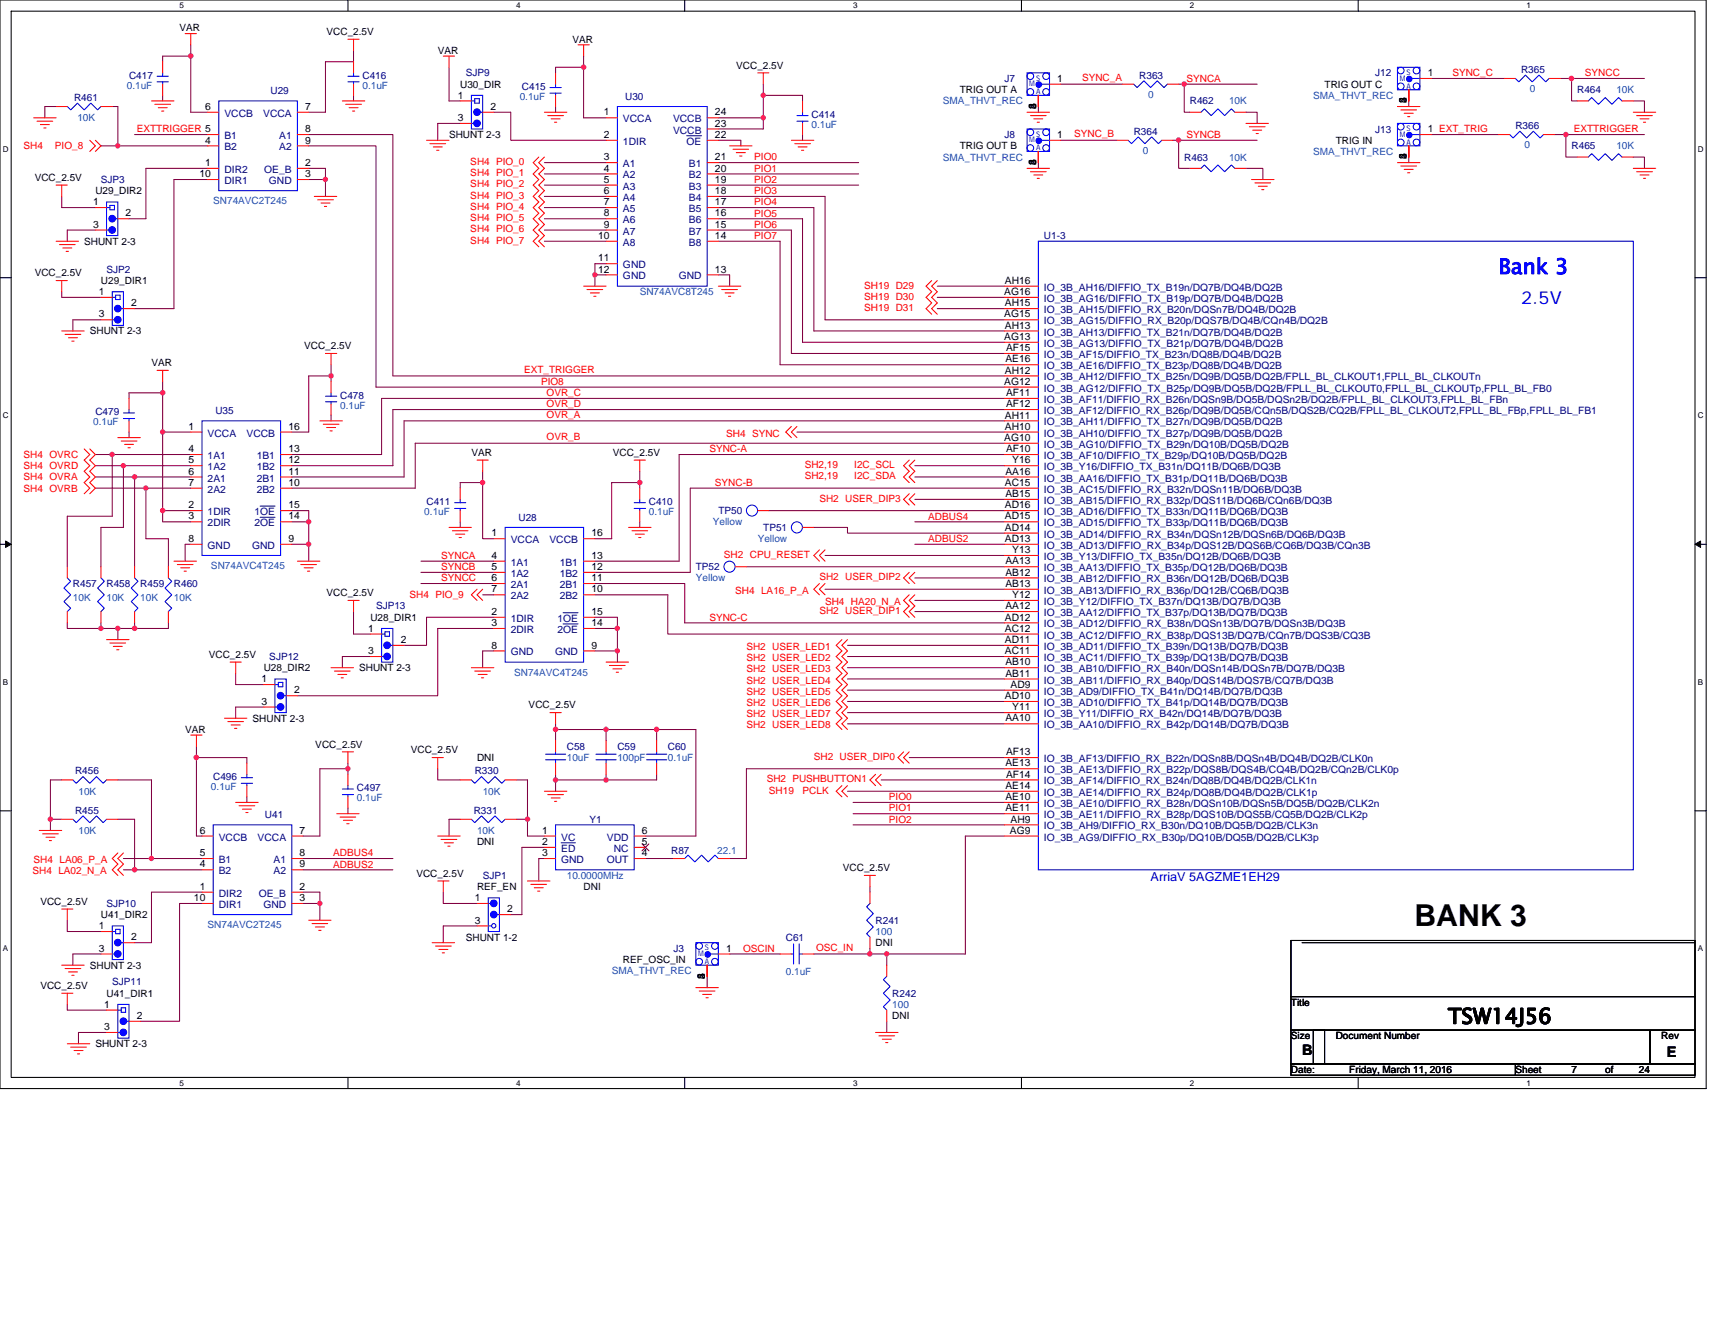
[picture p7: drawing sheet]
<svg xmlns="http://www.w3.org/2000/svg" width="279mm" height="216mm" viewBox="0 0 279 216" stroke-linecap="round" stroke-linejoin="round" font-family="sans-serif">
<defs><g id="words">
<text font-size="4.9" x="230.4" y="150.9">BANK 3</text>
<text font-size="3.5" fill="#00f" x="244.1" y="44.6">Bank 3</text>
<text font-size="3.5" x="235.9" y="166.8">TSW14J56</text>
<text font-size="2.9" fill="#00f" x="247.8" y="49.6">2.5V</text>
<g font-size="2.4">
<text x="212.1" y="171.9">B</text>
<text x="271.6" y="172.3">E</text>
</g>
<text font-size="2" fill="#00f" x="187.5" y="143.5">ArriaV 5AGZME1EH29</text>
<g font-size="1.7">
<text x="33.4" y="17.9">6</text>
<text x="49.7" y="17.9">7</text>
<text x="74.6" y="16.1">1</text>
<text x="79.9" y="17.9">2</text>
<text x="168.8" y="17.7" transform="rotate(-90 168.8 17.7)">2</text>
<text x="168.8" y="17.7" transform="rotate(-90 168.8 17.7)">3</text>
<text x="168.8" y="17.7" transform="rotate(-90 168.8 17.7)">4</text>
<text x="168.8" y="17.7" transform="rotate(-90 168.8 17.7)">5</text>
<text x="172.3" y="13.3">1</text>
<text x="229.1" y="16.8" transform="rotate(-90 229.1 16.8)">2</text>
<text x="229.1" y="16.8" transform="rotate(-90 229.1 16.8)">3</text>
<text x="229.1" y="16.8" transform="rotate(-90 229.1 16.8)">4</text>
<text x="229.1" y="16.8" transform="rotate(-90 229.1 16.8)">5</text>
<text x="232.6" y="12.4">1</text>
<text x="33.4" y="23.4">4</text>
<text x="49.7" y="21.5">8</text>
<text x="49.7" y="23.4">9</text>
<text x="74.6" y="19.7">3</text>
<text x="98.4" y="18.8">1</text>
<text x="98.4" y="22.5">2</text>
<text x="116.5" y="18.8">24</text>
<text x="116.5" y="20.6">23</text>
<text x="116.5" y="22.5">22</text>
<text x="172.3" y="22.5">1</text>
<text x="232.6" y="21.5">1 EXT_TRIG</text>
<text x="32.5" y="28.9">10</text>
<text x="33.4" y="27.1">1</text>
<text x="49.7" y="27.1">2</text>
<text x="49.7" y="28.9">3</text>
<text x="98.4" y="26.1">3</text>
<text x="98.4" y="28">4</text>
<text x="98.4" y="29.8">5</text>
<text x="116.5" y="26.1">21</text>
<text x="116.5" y="28">20</text>
<text x="116.5" y="29.8">19</text>
<text x="168.8" y="26.9" transform="rotate(-90 168.8 26.9)">2</text>
<text x="168.8" y="26.9" transform="rotate(-90 168.8 26.9)">3</text>
<text x="168.8" y="26.9" transform="rotate(-90 168.8 26.9)">4</text>
<text x="168.8" y="26.9" transform="rotate(-90 168.8 26.9)">5</text>
<text x="229.1" y="26" transform="rotate(-90 229.1 26)">2</text>
<text x="229.1" y="26" transform="rotate(-90 229.1 26)">3</text>
<text x="229.1" y="26" transform="rotate(-90 229.1 26)">4</text>
<text x="229.1" y="26" transform="rotate(-90 229.1 26)">5</text>
<text x="15.2" y="33.4">1</text>
<text x="20.5" y="35.3">2</text>
<text x="98.4" y="31.6">6</text>
<text x="98.4" y="33.4">7</text>
<text x="98.4" y="35.3">8</text>
<text x="116.5" y="31.6">18</text>
<text x="116.5" y="33.4">17</text>
<text x="116.5" y="35.3">16</text>
<text x="15.2" y="37.1">3</text>
<text x="97.5" y="38.9">10</text>
<text x="98.4" y="37.1">9</text>
<text x="116.5" y="37.1">15</text>
<text x="116.5" y="38.9">14</text>
<text x="97.5" y="44.4">12</text>
<text x="97.5" y="42.6">11</text>
<text x="116.5" y="44.4">13</text>
<text x="163.7" y="46.2">AH16</text>
<text x="16.1" y="48.1">1</text>
<text x="16.1" y="51.7">3</text>
<text x="21.4" y="49.9">2</text>
<text x="163.6" y="48.1">AG16</text>
<text x="163.6" y="51.7">AG15</text>
<text x="163.7" y="49.9">AH15</text>
<text x="163.7" y="53.6">AH13</text>
<text x="163.6" y="55.4">AG13</text>
<text x="163.8" y="59.1">AE16</text>
<text x="163.9" y="57.2">AF15</text>
<text x="163.6" y="62.7">AG12</text>
<text x="163.7" y="60.9">AH12</text>
<text x="163.9" y="64.5">AF11</text>
<text x="30.7" y="70">1</text>
<text x="47" y="70">16</text>
<text x="163.6" y="71.8">AG10</text>
<text x="163.7" y="68.2">AH11</text>
<text x="163.7" y="70">AH10</text>
<text x="163.9" y="66.4">AF12</text>
<text x="30.7" y="73.7">4</text>
<text x="30.7" y="75.5">5</text>
<text x="30.7" y="77.3">6</text>
<text x="47" y="73.7">13</text>
<text x="47" y="75.5">12</text>
<text x="47" y="77.3">11</text>
<text x="163.8" y="77.3">AA16</text>
<text x="163.9" y="73.7">AF10</text>
<text x="164.9" y="75.5">Y16</text>
<text x="30.7" y="82.8">2</text>
<text x="30.7" y="79.2">7</text>
<text x="47" y="79.2">10</text>
<text x="47" y="82.8">15</text>
<text x="163.7" y="79.2">AC15</text>
<text x="163.7" y="82.8">AD16</text>
<text x="163.8" y="81">AB15</text>
<text x="30.7" y="88.3">8</text>
<text x="30.7" y="84.6">3</text>
<text x="47" y="88.3">9</text>
<text x="47" y="84.6">14</text>
<text x="80.1" y="87.4">1</text>
<text x="96.4" y="87.4">16</text>
<text x="163.7" y="84.6">AD15</text>
<text x="163.7" y="86.5">AD14</text>
<text x="163.7" y="88.3">AD13</text>
<text x="80.1" y="91.1">4</text>
<text x="80.1" y="92.9">5</text>
<text x="80.1" y="94.7">6</text>
<text x="96.4" y="91.1">13</text>
<text x="96.4" y="92.9">12</text>
<text x="96.4" y="94.7">11</text>
<text x="163.8" y="92">AA13</text>
<text x="163.8" y="93.8">AB12</text>
<text x="163.8" y="95.6">AB13</text>
<text x="164.9" y="90.1">Y13</text>
<text x="80.1" y="100.2">2</text>
<text x="80.1" y="96.5">7</text>
<text x="96.4" y="100.2">15</text>
<text x="96.4" y="96.5">10</text>
<text x="163.7" y="101.1">AD12</text>
<text x="163.8" y="99.3">AA12</text>
<text x="164.9" y="97.5">Y12</text>
<text x="60" y="102.9">1</text>
<text x="60" y="106.6">3</text>
<text x="65.3" y="104.8">2</text>
<text x="80.1" y="105.7">8</text>
<text x="80.1" y="102">3</text>
<text x="96.4" y="102">14</text>
<text x="96.4" y="105.7">9</text>
<text x="163.7" y="102.9">AC12</text>
<text x="163.7" y="104.8">AD11</text>
<text x="163.7" y="106.6">AC11</text>
<text x="42.6" y="111.2">1</text>
<text x="47.9" y="113">2</text>
<text x="163.7" y="113.9">AD10</text>
<text x="163.8" y="108.4">AB10</text>
<text x="163.8" y="110.3">AB11</text>
<text x="164.6" y="112.1">AD9</text>
<text x="42.6" y="114.8">3</text>
<text x="163.8" y="117.6">AA10</text>
<text x="164.9" y="115.7">Y11</text>
<text x="163.8" y="124.9">AE13</text>
<text x="163.9" y="123.1">AF13</text>
<text x="163.8" y="128.5">AE14</text>
<text x="163.8" y="130.4">AE10</text>
<text x="163.9" y="126.7">AF14</text>
<text x="32.5" y="135.8">6</text>
<text x="48.8" y="135.8">7</text>
<text x="88.3" y="135.8">1</text>
<text x="88.3" y="137.7">2</text>
<text x="104.6" y="137.7">5</text>
<text x="104.6" y="135.8">6</text>
<text x="163.8" y="132.2">AE11</text>
<text x="164.5" y="135.8">AG9</text>
<text x="164.6" y="134">AH9</text>
<text x="32.5" y="139.5">5</text>
<text x="32.5" y="141.4">4</text>
<text x="48.8" y="139.5">8</text>
<text x="48.8" y="141.4">9</text>
<text x="88.3" y="139.5">3</text>
<text x="104.6" y="139.5">4</text>
<text x="31.6" y="146.8">10</text>
<text x="32.5" y="145">1</text>
<text x="48.8" y="145">2</text>
<text x="48.8" y="146.8">3</text>
<text x="77.3" y="146.8">1</text>
<text x="82.6" y="148.7">2</text>
<text x="16.1" y="151.4">1</text>
<text x="16.1" y="155.1">3</text>
<text x="21.4" y="153.2">2</text>
<text x="77.3" y="150.5">3</text>
<text x="118.3" y="155.1">1</text>
<text x="114.8" y="159.5" transform="rotate(-90 114.8 159.5)">2</text>
<text x="114.8" y="159.5" transform="rotate(-90 114.8 159.5)">3</text>
<text x="114.8" y="159.5" transform="rotate(-90 114.8 159.5)">4</text>
<text x="114.8" y="159.5" transform="rotate(-90 114.8 159.5)">5</text>
<text x="17" y="164.2">1</text>
<text x="17" y="167.9">3</text>
<text x="22.3" y="166">2</text>
</g>
<g font-size="1.7" fill="#000080">
<text x="36.6" y="19">VCCB</text>
<text x="36.6" y="22.7">B1</text>
<text x="42.9" y="19">VCCA</text>
<text x="45.5" y="22.7">A1</text>
<text x="101.5" y="19.9">VCCA</text>
<text x="101.5" y="23.6">1DIR</text>
<text x="109.6" y="19.9">VCCB</text>
<text x="109.6" y="21.8">VCCB</text>
<text x="111.9" y="23.6">OE</text>
<text x="36.6" y="30">DIR1</text>
<text x="36.6" y="28.2">DIR2</text>
<text x="36.6" y="24.5">B2</text>
<text x="43.1" y="28.2">OE_B</text>
<text x="43.8" y="30">GND</text>
<text x="45.5" y="24.5">A2</text>
<text x="101.5" y="27.2">A1</text>
<text x="101.5" y="29.1">A2</text>
<text x="112.2" y="27.2">B1</text>
<text x="112.2" y="29.1">B2</text>
<text x="101.5" y="30.9">A3</text>
<text x="101.5" y="32.7">A4</text>
<text x="101.5" y="34.6">A5</text>
<text x="112.2" y="30.9">B3</text>
<text x="112.2" y="32.7">B4</text>
<text x="112.2" y="34.6">B5</text>
<text x="101.5" y="36.4">A6</text>
<text x="101.5" y="38.2">A7</text>
<text x="101.5" y="40">A8</text>
<text x="112.2" y="36.4">B6</text>
<text x="112.2" y="38.2">B7</text>
<text x="112.2" y="40">B8</text>
<text x="101.5" y="45.5">GND</text>
<text x="101.5" y="43.7">GND</text>
<text x="110.6" y="45.5">GND</text>
<text x="170.1" y="47.4">IO_3B_AH16/DIFFIO_TX_B19n/DQ7B/DQ4B/DQ2B</text>
<text x="170.1" y="49.2">IO_3B_AG16/DIFFIO_TX_B19p/DQ7B/DQ4B/DQ2B</text>
<text x="170.1" y="51">IO_3B_AH15/DIFFIO_RX_B20n/DQSn7B/DQ4B/DQ2B</text>
<text x="170.1" y="52.9">IO_3B_AG15/DIFFIO_RX_B20p/DQS7B/DQ4B/CQn4B/DQ2B</text>
<text x="170.1" y="54.7">IO_3B_AH13/DIFFIO_TX_B21n/DQ7B/DQ4B/DQ2B</text>
<text x="170.1" y="56.5">IO_3B_AG13/DIFFIO_TX_B21p/DQ7B/DQ4B/DQ2B</text>
<text x="170.1" y="58.3">IO_3B_AF15/DIFFIO_TX_B23n/DQ8B/DQ4B/DQ2B</text>
<text x="170.1" y="60.2">IO_3B_AE16/DIFFIO_TX_B23p/DQ8B/DQ4B/DQ2B</text>
<text x="170.1" y="62">IO_3B_AH12/DIFFIO_TX_B25n/DQ9B/DQ5B/DQ2B/FPLL_BL_CLKOUT1,FPLL_BL_CLKOUTn</text>
<text x="170.1" y="63.8">IO_3B_AG12/DIFFIO_TX_B25p/DQ9B/DQ5B/DQ2B/FPLL_BL_CLKOUT0,FPLL_BL_CLKOUTp,FPLL_BL_FB0</text>
<text x="170.1" y="65.7">IO_3B_AF11/DIFFIO_RX_B26n/DQSn9B/DQ5B/DQSn2B/DQ2B/FPLL_BL_CLKOUT3,FPLL_BL_FBn</text>
<text x="33.8" y="71.1">VCCA</text>
<text x="40.2" y="71.1">VCCB</text>
<text x="170.1" y="67.5">IO_3B_AF12/DIFFIO_RX_B26p/DQ9B/DQ5B/CQn5B/DQS2B/CQ2B/FPLL_BL_CLKOUT2,FPLL_BL_FBp,FPLL_BL_FB1</text>
<text x="170.1" y="69.3">IO_3B_AH11/DIFFIO_TX_B27n/DQ9B/DQ5B/DQ2B</text>
<text x="170.1" y="71.1">IO_3B_AH10/DIFFIO_TX_B27p/DQ9B/DQ5B/DQ2B</text>
<text x="33.8" y="74.8">1A1</text>
<text x="33.8" y="76.6">1A2</text>
<text x="41.8" y="74.8">1B1</text>
<text x="41.8" y="76.6">1B2</text>
<text x="170.1" y="73">IO_3B_AG10/DIFFIO_TX_B29n/DQ10B/DQ5B/DQ2B</text>
<text x="170.1" y="74.8">IO_3B_AF10/DIFFIO_TX_B29p/DQ10B/DQ5B/DQ2B</text>
<text x="170.1" y="76.6">IO_3B_Y16/DIFFIO_TX_B31n/DQ11B/DQ6B/DQ3B</text>
<text x="33.8" y="83.9">1DIR</text>
<text x="33.8" y="78.5">2A1</text>
<text x="33.8" y="80.3">2A2</text>
<text x="41.4" y="83.9">1OE</text>
<text x="41.8" y="78.5">2B1</text>
<text x="41.8" y="80.3">2B2</text>
<text x="170.1" y="78.5">IO_3B_AA16/DIFFIO_TX_B31p/DQ11B/DQ6B/DQ3B</text>
<text x="170.1" y="80.3">IO_3B_AC15/DIFFIO_RX_B32n/DQSn11B/DQ6B/DQ3B</text>
<text x="170.1" y="82.1">IO_3B_AB15/DIFFIO_RX_B32p/DQS11B/DQ6B/CQn6B/DQ3B</text>
<text x="170.1" y="83.9">IO_3B_AD16/DIFFIO_TX_B33n/DQ11B/DQ6B/DQ3B</text>
<text x="33.8" y="89.4">GND</text>
<text x="33.8" y="85.8">2DIR</text>
<text x="41.1" y="89.4">GND</text>
<text x="41.4" y="85.8">2OE</text>
<text x="83.2" y="88.5">VCCA</text>
<text x="89.5" y="88.5">VCCB</text>
<text x="170.1" y="85.8">IO_3B_AD15/DIFFIO_TX_B33p/DQ11B/DQ6B/DQ3B</text>
<text x="170.1" y="87.6">IO_3B_AD14/DIFFIO_RX_B34n/DQSn12B/DQSn6B/DQ6B/DQ3B</text>
<text x="170.1" y="89.4">IO_3B_AD13/DIFFIO_RX_B34p/DQS12B/DQS6B/CQ6B/DQ3B/CQn3B</text>
<text x="83.2" y="92.2">1A1</text>
<text x="83.2" y="94">1A2</text>
<text x="83.2" y="95.8">2A1</text>
<text x="91.2" y="92.2">1B1</text>
<text x="91.2" y="94">1B2</text>
<text x="91.2" y="95.8">2B1</text>
<text x="170.1" y="91.2">IO_3B_Y13/DIFFIO_TX_B35n/DQ12B/DQ6B/DQ3B</text>
<text x="170.1" y="93.1">IO_3B_AA13/DIFFIO_TX_B35p/DQ12B/DQ6B/DQ3B</text>
<text x="170.1" y="94.9">IO_3B_AB12/DIFFIO_RX_B36n/DQ12B/DQ6B/DQ3B</text>
<text x="83.2" y="101.3">1DIR</text>
<text x="83.2" y="97.7">2A2</text>
<text x="90.8" y="101.3">1OE</text>
<text x="91.2" y="97.7">2B2</text>
<text x="170.1" y="96.8">IO_3B_AB13/DIFFIO_RX_B36p/DQ12B/CQ6B/DQ3B</text>
<text x="170.1" y="98.6">IO_3B_Y12/DIFFIO_TX_B37n/DQ13B/DQ7B/DQ3B</text>
<text x="170.1" y="100.4">IO_3B_AA12/DIFFIO_TX_B37p/DQ13B/DQ7B/DQ3B</text>
<text x="83.2" y="106.8">GND</text>
<text x="83.2" y="103.1">2DIR</text>
<text x="90.4" y="106.8">GND</text>
<text x="90.8" y="103.1">2OE</text>
<text x="170.1" y="102.2">IO_3B_AD12/DIFFIO_RX_B38n/DQSn13B/DQ7B/DQSn3B/DQ3B</text>
<text x="170.1" y="104.1">IO_3B_AC12/DIFFIO_RX_B38p/DQS13B/DQ7B/CQn7B/DQS3B/CQ3B</text>
<text x="170.1" y="105.9">IO_3B_AD11/DIFFIO_TX_B39n/DQ13B/DQ7B/DQ3B</text>
<text x="170.1" y="107.7">IO_3B_AC11/DIFFIO_TX_B39p/DQ13B/DQ7B/DQ3B</text>
<text x="170.1" y="109.5">IO_3B_AB10/DIFFIO_RX_B40n/DQSn14B/DQSn7B/DQ7B/DQ3B</text>
<text x="170.1" y="111.4">IO_3B_AB11/DIFFIO_RX_B40p/DQS14B/DQS7B/CQ7B/DQ3B</text>
<text x="170.1" y="113.2">IO_3B_AD9/DIFFIO_TX_B41n/DQ14B/DQ7B/DQ3B</text>
<text x="170.1" y="115">IO_3B_AD10/DIFFIO_TX_B41p/DQ14B/DQ7B/DQ3B</text>
<text x="170.1" y="116.9">IO_3B_Y11/DIFFIO_RX_B42n/DQ14B/DQ7B/DQ3B</text>
<text x="170.1" y="118.7">IO_3B_AA10/DIFFIO_RX_B42p/DQ14B/DQ7B/DQ3B</text>
<text x="170.1" y="124.2">IO_3B_AF13/DIFFIO_RX_B22n/DQSn8B/DQSn4B/DQ4B/DQ2B/CLK0n</text>
<text x="170.1" y="126">IO_3B_AE13/DIFFIO_RX_B22p/DQS8B/DQS4B/CQ4B/DQ2B/CQn2B/CLK0p</text>
<text x="170.1" y="127.8">IO_3B_AF14/DIFFIO_RX_B24n/DQ8B/DQ4B/DQ2B/CLK1n</text>
<text x="170.1" y="129.7">IO_3B_AE14/DIFFIO_RX_B24p/DQ8B/DQ4B/DQ2B/CLK1p</text>
<text x="170.1" y="131.5">IO_3B_AE10/DIFFIO_RX_B28n/DQSn10B/DQSn5B/DQ5B/DQ2B/CLK2n</text>
<text x="35.6" y="137">VCCB</text>
<text x="42" y="137">VCCA</text>
<text x="91.4" y="137">VC</text>
<text x="98.9" y="137">VDD</text>
<text x="170.1" y="133.3">IO_3B_AE11/DIFFIO_RX_B28p/DQS10B/DQS5B/CQ5B/DQ2B/CLK2p</text>
<text x="170.1" y="135.1">IO_3B_AH9/DIFFIO_RX_B30n/DQ10B/DQ5B/DQ2B/CLK3n</text>
<text x="170.1" y="137">IO_3B_AG9/DIFFIO_RX_B30p/DQ10B/DQ5B/DQ2B/CLK3p</text>
<text x="35.6" y="140.6">B1</text>
<text x="35.6" y="142.5">B2</text>
<text x="44.6" y="140.6">A1</text>
<text x="44.6" y="142.5">A2</text>
<text x="91.4" y="138.8">ED</text>
<text x="91.4" y="140.6">GND</text>
<text x="98.9" y="140.6">OUT</text>
<text x="100" y="138.8">NC</text>
<text x="35.6" y="148">DIR1</text>
<text x="35.6" y="146.1">DIR2</text>
<text x="42.1" y="146.1">OE_B</text>
<text x="42.9" y="148">GND</text>
</g>
<g font-size="1.6">
<text x="29.3" y="5.1">VAR</text>
<text x="53.2" y="5.7">VCC_2.5V</text>
<text x="71.3" y="8.8">VAR</text>
<text x="93.3" y="7">VAR</text>
<text x="120" y="11.2">VCC_2.5V</text>
<text x="75" y="14.3">U30_DIR</text>
<text x="156.4" y="15.2">TRIG OUT A</text>
<text x="215.8" y="14.3">TRIG OUT C</text>
<text x="73.2" y="22.5">SHUNT 2-3</text>
<text x="217.6" y="23.4">TRIG IN</text>
<text x="5.7" y="29.5">VCC_2.5V</text>
<text x="156.4" y="24.3">TRIG OUT B</text>
<text x="15.5" y="31.6">U29_DIR2</text>
<text x="13.7" y="39.9">SHUNT 2-3</text>
<text x="5.7" y="45">VCC_2.5V</text>
<text x="16.4" y="46.3">U29_DIR1</text>
<text x="14.6" y="54.5">SHUNT 2-3</text>
<text x="24.7" y="59.6">VAR</text>
<text x="49.6" y="56.9">VCC_2.5V</text>
<text x="76.8" y="74.3">VAR</text>
<text x="99.8" y="74.3">VCC_2.5V</text>
<text x="53.2" y="97.1">VCC_2.5V</text>
<text x="60.3" y="101.1">U28_DIR1</text>
<text x="34" y="107.2">VCC_2.5V</text>
<text x="43" y="109.4">U28_DIR2</text>
<text x="58.5" y="109.4">SHUNT 2-3</text>
<text x="30.2" y="119.4">VAR</text>
<text x="41.1" y="117.6">SHUNT 2-3</text>
<text x="86.1" y="115.4">VCC_2.5V</text>
<text x="51.4" y="121.8">VCC_2.5V</text>
<text x="66.9" y="122.7">VCC_2.5V</text>
<text x="77.7" y="124">DNI</text>
<text x="77.7" y="137.7">DNI</text>
<text x="67.8" y="142.8">VCC_2.5V</text>
<text x="137.3" y="141.9">VCC_2.5V</text>
<text x="6.6" y="147.4">VCC_2.5V</text>
<text x="16.4" y="149.6">U41_DIR2</text>
<text x="77.7" y="145">REF_EN</text>
<text x="95.1" y="145">DNI</text>
<text x="75.9" y="153.3">SHUNT 1-2</text>
<text x="142.6" y="154.2">DNI</text>
<text x="6.6" y="161.1">VCC_2.5V</text>
<text x="14.6" y="157.8">SHUNT 2-3</text>
<text x="101.5" y="156.9">REF_OSC_IN</text>
<text x="17.4" y="162.4">U41_DIR1</text>
<text x="145.4" y="166.1">DNI</text>
<text x="210.3" y="163.9">Title</text>
<text x="15.5" y="170.6">SHUNT 2-3</text>
<text x="210.3" y="169.4">Size</text>
<text x="217.6" y="169.4">Document Number</text>
<text x="270.7" y="169.4">Rev</text>
<text x="210.3" y="174.8">Date:</text>
<text x="219.8" y="174.8">Friday, March 11, 2016</text>
<text x="246.9" y="174.8">Sheet</text>
<text x="256" y="174.8">7</text>
<text x="261.5" y="174.8">of</text>
<text x="267" y="174.8">24</text>
</g>
<g font-size="1.6" fill="#000080">
<text x="247.8" y="11.9">R365</text>
<text x="12.1" y="16.5">R461</text>
<text x="21" y="12.8">C417</text>
<text x="44.1" y="15.4">U29</text>
<text x="59.1" y="12.8">C416</text>
<text x="75.9" y="12.4">SJP9</text>
<text x="85" y="14.6">C415</text>
<text x="101.9" y="16.3">U30</text>
<text x="163.7" y="13.4">J7</text>
<text x="185.6" y="12.8">R363</text>
<text x="193.8" y="17">R462</text>
<text x="224" y="12.4">J12</text>
<text x="256.9" y="15.2">R464</text>
<text x="132.2" y="19.2">C414</text>
<text x="163.7" y="22.5">J8</text>
<text x="184.7" y="21.9">R364</text>
<text x="224" y="21.6">J13</text>
<text x="246.9" y="21">R366</text>
<text x="16.4" y="29.8">SJP3</text>
<text x="192.9" y="26.2">R463</text>
<text x="256" y="24.3">R465</text>
<text x="170.1" y="39">U1-3</text>
<text x="17.4" y="44.4">SJP2</text>
<text x="55.4" y="64.9">C478</text>
<text x="15.5" y="67.7">C479</text>
<text x="35.1" y="67.5">U35</text>
<text x="69.5" y="82.3">C411</text>
<text x="105.7" y="82.3">C410</text>
<text x="117" y="83.8">TP50</text>
<text x="84.5" y="84.9">U28</text>
<text x="124.4" y="86.5">TP51</text>
<text x="11.9" y="95.7">R457</text>
<text x="17.4" y="95.7">R458</text>
<text x="22.9" y="95.7">R459</text>
<text x="28.3" y="95.7">R460</text>
<text x="113.4" y="92.9">TP52</text>
<text x="61.3" y="99.3">SJP13</text>
<text x="43.9" y="107.5">SJP12</text>
<text x="92.4" y="122.2">C58</text>
<text x="100.6" y="122.2">C59</text>
<text x="108.8" y="122.2">C60</text>
<text x="12.2" y="126.2">R456</text>
<text x="34.7" y="127.1">C496</text>
<text x="58.1" y="128.9">C497</text>
<text x="77.3" y="126.2">R330</text>
<text x="12.2" y="132.6">R455</text>
<text x="43.2" y="133.3">U41</text>
<text x="77.2" y="132.6">R331</text>
<text x="96" y="134.1">Y1</text>
<text x="78.6" y="143.2">SJP1</text>
<text x="109.3" y="139.2">R87</text>
<text x="17.4" y="147.8">SJP10</text>
<text x="109.7" y="155.1">J3</text>
<text x="128" y="153.3">C61</text>
<text x="142.6" y="150.5">R241</text>
<text x="18.3" y="160.6">SJP11</text>
<text x="145.4" y="162.4">R242</text>
</g>
<g font-size="1.6" fill="#0065ca">
<text x="20.7" y="14.5">0.1uF</text>
<text x="59.1" y="14.5">0.1uF</text>
<text x="84.7" y="16.3">0.1uF</text>
<text x="153.6" y="17">SMA_THVT_REC</text>
<text x="187.1" y="15.9">0</text>
<text x="200.2" y="17">10K</text>
<text x="214" y="16.1">SMA_THVT_REC</text>
<text x="249.3" y="15">0</text>
<text x="263.3" y="15.2">10K</text>
<text x="12.6" y="19.8">10K</text>
<text x="132.2" y="20.8">0.1uF</text>
<text x="153.6" y="26.2">SMA_THVT_REC</text>
<text x="186.2" y="25.1">0</text>
<text x="200.2" y="26.2">10K</text>
<text x="214" y="25.3">SMA_THVT_REC</text>
<text x="248.3" y="24.2">0</text>
<text x="263.3" y="24.3">10K</text>
<text x="34.7" y="33.3">SN74AVC2T245</text>
<text x="104.2" y="48.1">SN74AVC8T245</text>
<text x="15.2" y="69.3">0.1uF</text>
<text x="55.4" y="66.6">0.1uF</text>
<text x="69.1" y="83.9">0.1uF</text>
<text x="105.7" y="83.9">0.1uF</text>
<text x="116.1" y="85.6">Yellow</text>
<text x="123.4" y="88.3">Yellow</text>
<text x="34.4" y="92.7">SN74AVC4T245</text>
<text x="113.4" y="94.7">Yellow</text>
<text x="11.9" y="97.9">10K</text>
<text x="17.4" y="97.9">10K</text>
<text x="22.9" y="97.9">10K</text>
<text x="28.3" y="97.9">10K</text>
<text x="83.8" y="110.1">SN74AVC4T245</text>
<text x="92.4" y="124">10uF</text>
<text x="100.6" y="124">100pF</text>
<text x="108.8" y="124">0.1uF</text>
<text x="12.8" y="129.5">10K</text>
<text x="34.4" y="128.8">0.1uF</text>
<text x="58.1" y="130.6">0.1uF</text>
<text x="78.6" y="129.5">10K</text>
<text x="12.8" y="135.9">10K</text>
<text x="77.7" y="135.9">10K</text>
<text x="92.4" y="143.2">10.0000MHz</text>
<text x="116.9" y="139.2">22.1</text>
<text x="33.8" y="151.3">SN74AVC2T245</text>
<text x="142.6" y="152.4">100</text>
<text x="99.7" y="158.7">SMA_THVT_REC</text>
<text x="128" y="158.9">0.1uF</text>
<text x="145.4" y="164.2">100</text>
</g>
<g font-size="1.6" fill="#f00">
<text x="176.3" y="13.3">SYNC_A</text>
<text x="193.3" y="13.4">SYNCA</text>
<text x="236.6" y="12.3">SYNC_C</text>
<text x="258.2" y="12.4">SYNCC</text>
<text x="22.3" y="21.6">EXTTRIGGER 5</text>
<text x="175" y="22.4">SYNC_B</text>
<text x="193.3" y="22.5">SYNCB</text>
<text x="256.4" y="21.6">EXTTRIGGER</text>
<text x="3.8" y="24.3">SH4</text>
<text x="9" y="24.3">PIO_8</text>
<text x="76.6" y="26.9">SH4 PIO_0</text>
<text x="76.6" y="28.7">SH4 PIO_1</text>
<text x="122.9" y="26.1">PIO0</text>
<text x="122.9" y="28">PIO1</text>
<text x="122.9" y="29.8">PIO2</text>
<text x="76.6" y="30.5">SH4 PIO_2</text>
<text x="76.6" y="32.4">SH4 PIO_3</text>
<text x="76.6" y="34.2">SH4 PIO_4</text>
<text x="122.9" y="31.6">PIO3</text>
<text x="122.9" y="33.5">PIO4</text>
<text x="122.9" y="35.3">PIO5</text>
<text x="76.6" y="36">SH4 PIO_5</text>
<text x="76.6" y="37.9">SH4 PIO_6</text>
<text x="76.6" y="39.7">SH4 PIO_7</text>
<text x="122.9" y="38.9">PIO7</text>
<text x="122.9" y="37.1">PIO6</text>
<text x="140.8" y="47">SH19 D29</text>
<text x="140.8" y="48.8">SH19 D30</text>
<text x="140.8" y="50.7">SH19 D31</text>
<text x="85.4" y="60.8">EXT_TRIGGER</text>
<text x="88.1" y="62.7">PIO8</text>
<text x="89" y="64.5">OVR_C</text>
<text x="89" y="71.8">OVR_B</text>
<text x="89" y="66.3">OVR_D</text>
<text x="89" y="68.1">OVR_A</text>
<text x="118.3" y="71.1">SH4 SYNC</text>
<text x="3.8" y="74.6">SH4 OVRC</text>
<text x="3.8" y="76.5">SH4 OVRD</text>
<text x="115.6" y="73.7">SYNC-A</text>
<text x="131.1" y="76.3">SH2,19</text>
<text x="139.2" y="76.3">I2C_SCL</text>
<text x="3.8" y="78.3">SH4 OVRA</text>
<text x="3.8" y="80.1">SH4 OVRB</text>
<text x="116.5" y="79.2">SYNC-B</text>
<text x="131.1" y="78.1">SH2,19</text>
<text x="133.5" y="81.8">SH2 USER_DIP3</text>
<text x="139.2" y="78.1">I2C_SDA</text>
<text x="151.2" y="84.7">ADBUS4</text>
<text x="151.2" y="88.3">ADBUS2</text>
<text x="71.9" y="94.7">SYNCC</text>
<text x="71.9" y="92.9">SYNCB</text>
<text x="71.9" y="91.1">SYNCA</text>
<text x="117.9" y="90.9">SH2 CPU_RESET</text>
<text x="133.5" y="94.6">SH2 USER_DIP2</text>
<text x="66.7" y="97.5">SH4 PIO_9</text>
<text x="115.6" y="101.1">SYNC-C</text>
<text x="119.8" y="96.8">SH4 LA16_P_A</text>
<text x="133.5" y="100.1">SH2 USER_DIP1</text>
<text x="134.4" y="98.6">SH4 HA20_N_A</text>
<text x="121.6" y="105.9">SH2 USER_LED1</text>
<text x="121.6" y="107.7">SH2 USER_LED2</text>
<text x="121.6" y="109.6">SH2 USER_LED3</text>
<text x="121.6" y="111.4">SH2 USER_LED4</text>
<text x="121.6" y="113.2">SH2 USER_LED5</text>
<text x="121.6" y="115">SH2 USER_LED6</text>
<text x="121.6" y="116.9">SH2 USER_LED7</text>
<text x="121.6" y="118.7">SH2 USER_LED8</text>
<text x="132.6" y="123.8">SH2 USER_DIP0</text>
<text x="124.9" y="127.5">SH2 PUSHBUTTON1</text>
<text x="125.3" y="129.3">SH19</text>
<text x="130.7" y="129.3">PCLK</text>
<text x="144.8" y="130.4">PIO0</text>
<text x="144.8" y="132.2">PIO1</text>
<text x="144.8" y="134">PIO2</text>
<text x="5.3" y="142.5">SH4 LA02_N_A</text>
<text x="5.5" y="140.7">SH4 LA06_P_A</text>
<text x="54.3" y="139.5">ADBUS4</text>
<text x="54.3" y="141.4">ADBUS2</text>
<text x="121.1" y="155.1">OSCIN</text>
<text x="132.9" y="155">OSC_IN</text>
</g>
<g font-size="1.3">
<text x="29.3" y="1.4">5</text>
<text x="84.1" y="1.4">4</text>
<text x="139" y="1.4">3</text>
<text x="193.8" y="1.4">2</text>
<text x="248.7" y="1.4">1</text>
<text x=".5" y="24.7">D</text>
<text x="276.6" y="24.7">D</text>
<text x=".5" y="68.2">C</text>
<text x="276.6" y="68.2">C</text>
<text x=".5" y="111.6">B</text>
<text x="276.6" y="111.6">B</text>
<text x=".5" y="155">A</text>
<text x="276.6" y="155">A</text>
<text x="29.3" y="176.9">5</text>
<text x="84.1" y="176.9">4</text>
<text x="139" y="176.9">3</text>
<text x="193.8" y="176.9">2</text>
<text x="248.7" y="176.9">1</text>
</g>
<g font-size="1.3" fill="#00f">
<text x="167.7" y="14.1">M</text>
<text x="168.8" y="13.1">S</text>
<text x="168.8" y="15.3">A</text>
<text x="228" y="13.1">M</text>
<text x="229.2" y="12.2">S</text>
<text x="229.2" y="14.4">A</text>
<text x="167.7" y="23.2">M</text>
<text x="168.8" y="22.3">S</text>
<text x="228" y="22.3">M</text>
<text x="229.2" y="21.4">S</text>
<text x="229.2" y="23.6">A</text>
<text x="168.8" y="24.5">A</text>
<text x="113.7" y="155.8">M</text>
<text x="114.9" y="154.9">S</text>
<text x="114.9" y="157.1">A</text>
</g>
</g></defs>
<path d="M0 0h278v177.4h-278zM1.8 1.8h274.3v173.8h-274.3z" fill="none" stroke="#000" stroke-width=".17"/>
<g fill="#fff">
<path d="M29.3 .2h.7v1.5h-.7z"/>
<path d="M29.3 175.7h.7v1.5h-.7z"/>
</g>
<path d="M56.7 0v1.8M56.7 175.6v1.8" fill="none" stroke="#000" stroke-width=".17"/>
<g fill="#fff">
<path d="M84.1 .2h.7v1.5h-.7z"/>
<path d="M84.1 175.7h.7v1.5h-.7z"/>
</g>
<path d="M111.5 0v1.8M111.5 175.6v1.8" fill="none" stroke="#000" stroke-width=".17"/>
<g fill="#fff">
<path d="M139 .2h.7v1.5h-.7z"/>
<path d="M139 175.7h.7v1.5h-.7z"/>
</g>
<path d="M166.4 0v1.8M166.4 175.6v1.8" fill="none" stroke="#000" stroke-width=".17"/>
<g fill="#fff">
<path d="M193.8 .2h.8v1.5h-.8z"/>
<path d="M193.8 175.7h.8v1.5h-.8z"/>
</g>
<path d="M221.3 0v1.8M221.3 175.6v1.8" fill="none" stroke="#000" stroke-width=".17"/>
<g fill="#fff">
<path d="M248.7 .2h.7v1.5h-.7z"/>
<path d="M248.7 175.7h.7v1.5h-.7z"/>
<path d="M.5 23.5h.9v1.5h-.9z"/>
<path d="M276.6 23.5h1v1.5h-1z"/>
<path d="M.5 67h.9v1.4h-.9z"/>
<path d="M276.6 67h1v1.4h-1z"/>
</g>
<path d="M0 45.3h1.8M276.1 45.3h1.9" fill="none" stroke="#000" stroke-width=".17"/>
<g fill="#fff">
<path d="M.5 110.4h.8v1.5h-.8z"/>
<path d="M276.6 110.4h.9v1.5h-.9z"/>
</g>
<path d="M0 88.7h1.8M276.1 88.7h1.9" fill="none" stroke="#000" stroke-width=".17"/>
<path d="M.9 88.2l.9 .5-.9 .5zM276.1 88.7l1-.5v1z" fill="#000" stroke="#000" stroke-width=".16"/>
<g fill="#fff">
<path d="M.5 153.8h.8v1.5h-.8z"/>
<path d="M276.6 153.8h.9v1.5h-.9z"/>
</g>
<path d="M0 132.1h1.8M276.1 132.1h1.9M210.3 153.2h65.8v9.2h-65.8zM212.1 153.6h64M210.3 162.4h65.8v5.5h-65.8zM210.3 167.9h5.5v5.5h-5.5zM210.3 173.4h36.6v1.8h-36.6zM214 167.9h54.8v5.5h-54.8zM246.9 173.4h29.2v1.8h-29.2zM268.8 167.9h7.3v5.5h-7.3z" fill="none" stroke="#000" stroke-width=".17"/>
<g fill="none" stroke="#800040" stroke-width=".17">
<path d="M9.1 17.4h-1.8v1.8M18.3 17.4h.9v6.4h14.6M26.5 15.5v.9M31.1 9.1h-4.6v1M31.1 9.1v9.2h2.7M31.1 7.3v1.8M57.6 15.5v.9M57.6 8.2v1.9h-4.6v8.2h-2.7M73.2 11v5.4h1.8M80.5 18.3h2.7v4.6h15.5M90.5 17.4v.9M95.1 11h-4.6v.9"/>
<path d="M95.1 11v8.2h3.6M95.1 9.1v1.9M117 19.2h7.4M124.4 15.5h6.3v.9M124.4 13.7v1.8M124.4 19.2v1.8h-7.4M124.4 15.5v3.7M169.2 17.4v.9M172.8 13.7h10.1M192 13.7h.9M192.9 13.7v4.6h.9M192.9 13.7h11.9"/>
<path d="M203 18.3h1.8v1.8M229.5 16.4v1M233.2 12.8h11.8M254.2 12.8h1.8M266.1 16.4h1.8v1.9M267.9 12.8h-11.9v3.6h.9M10.1 32v1.8h5.4M15.5 37.5h-4.5v1.8M16.4 23.8h2.8M21.9 21.9h11.9M33.8 29.3h-5.5v21h-6.4M33.8 27.4h-10v8.2h-2.8"/>
<path d="M50.3 29.3h2.7M50.3 23.8h11v39.3h102.4M50.3 21.9h13.7v39.4h99.7M50.3 27.4h2.7v1.9M53 29.3v2.7M75 20.1h-3.7v2.8M88.7 26.5h10M88.7 28.3h10M88.7 30.2h10M88.7 32h10M88.7 33.8h10M88.7 35.6h10"/>
<path d="M88.7 37.5h10M88.7 39.3h10M117 33.8h15.6v20.1h31.1M117 26.5h22.9M117 39.3h10.1v20.1h36.6M117 35.6h13.7v20.2h33M117 22.9h3.7v.9M117 32h17.4v20.1h29.3M117 28.3h22.9M117 30.2h22.9M117 37.5h11.9v20.1h34.8M130.7 21.9v1"/>
<path d="M169.2 26.5v.9M172.8 22.9h9.1M191.1 22.9h.9M192 22.9h12.8M192 22.9v4.5h1.8M203 27.4h2.7v1.9M229.5 25.6v.9M233.2 21.9h10.9M253.3 21.9h1.8M255.1 21.9h12.8M255.1 21.9v3.7h1.8M266.1 25.6h1.8v1.8"/>
<path d="M10.1 47.5v1h6.3M16.4 52.1h-4.5v1.8M53.9 59.4v1.9M96.9 44.8v1.8M96.9 44.8h1.8M98.7 43h-1.8v1.8M117 44.8h1.9v1.8M152.7 46.6h11M152.7 48.5h11M152.7 50.3h11M15.5 79.5h8.3M15.5 77.7h6.4"/>
<path d="M15.5 75.9h4.6M15.5 74.1h2.8M18.3 74.1h12.8M18.3 74.1v10h-7.3v8.3M20.1 75.9v10h-3.7v6.5M20.1 75.9h11M21 70.4v.9M21.9 77.7v14.7M21.9 77.7h9.2M23.8 79.5v8.3h3.6v4.6M23.8 79.5h7.3M26.5 70.4h4.6"/>
<path d="M26.5 64v6.4M26.5 62.2v1.8M26.5 64h-5.5v.9M26.5 70.4v12.8M53.9 61.3v.9M53.9 67.6v1M53.9 61.3h-3.6v9.1h-2.8M78.6 78.6h-3.6v.9M78.6 78.6v9.2h1.9M78.6 76.8v1.8M104.2 76.8v1.8M104.2 78.6h-4.5v9.2h-2.8"/>
<path d="M104.2 78.6v.9M129.8 70.4h33.9M149 75.9h14.7M149 77.7h14.7M163.7 74.1h-53.1v17.3h-13.7M163.7 72.2h-96.1v7.3h-20.1M163.7 64.9h-101.5v9.2h-14.7M163.7 66.7h-99.7v9.2h-16.5M163.7 68.6h-97.9v9.1h-18.3M163.7 79.5h-51.2v13.8h-15.6M26.5 83.2h4.6M26.5 83.2v1.8h4.6"/>
<path d="M31.1 88.7h-.9v2.7M47.5 83.2h2.8v1.8M47.5 88.7h2.8M47.5 85h2.8M50.3 88.7v2.7M50.3 85v3.7M57.6 99.7v3.6h2.7M68.6 93.3h11.9M68.6 91.4h11.9M68.6 95.1h11.9M75 85v.9M78.6 96.9h1.9"/>
<path d="M96.9 95.1h14.6v6.4h52.2M96.9 96.9h11.9v6.4h54.9M104.2 85v.9M121.6 92.4h42.1M125.3 83.2h38.4M132.6 85.9h5.5v1h25.6M134.4 96h29.3M134.4 90.5h29.3M149 97.8h14.7M149 94.2h14.7M149 99.7h14.7M149 81.4h14.7"/>
<path d="M149 88.7h14.7M149 85h14.7M11 101.5v.9h5.4M16.4 101.5v.9M16.4 102.4h2.8M19.2 102.4h2.7M19.2 102.4v1.8M21.9 101.5v.9M27.4 101.5v.9h-5.5M38.4 109.7v1.8h4.6M43 115.2h-4.6v1.8M60.3 107h-4.5v1.8"/>
<path d="M80.5 100.6h-11v4.6h-3.7M80.5 102.4h-9.2v11h-22.8M80.5 106.1h-1.9v2.7M90.5 118.9h8.2M90.5 118.9v1.8M90.5 117.9v1M96.9 100.6h3.7v1.8M96.9 106.1h3.7M96.9 102.4h3.7M98.7 118.9h8.3M98.7 118.9v1.8M100.6 106.1v1.8"/>
<path d="M100.6 102.4v3.7M107 118.9h6.4v17.3h-8.2M107 118.9v1.8M138.1 105.2h25.6M138.1 107h25.6M138.1 108.8h25.6M138.1 110.6h25.6M138.1 112.5h25.6M138.1 114.3h25.6M138.1 116.1h25.6M138.1 117.9h25.6M8.2 133.5h1.9"/>
<path d="M8.2 133.5v1.8M10.1 127.1h-1.9v6.4M19.2 133.5h2.7v8.2M19.2 127.1h5.5v12.8M20.1 139.9h4.6M24.7 139.9h8.2M32 121.6v1.8M40.2 124.4v-1h-8.2v12.8h.9M40.2 129.8v.9M49.4 139.9h14.6M56.7 125.3h-4.6v10.9h-2.7M56.7 124.4v.9"/>
<path d="M56.7 131.7v.9M56.7 125.3v.9M71.3 125.3v1.8h3.7M75 133.5h-1.8v2.7M84.1 133.5h1.8M84.1 127.1h1.8v6.4M85.9 133.5v2.7h2.8M88.7 138.1h-3.7v10.9h-1.8M88.7 139.9h-.9v3.7M90.5 127.1h8.2M90.5 127.1v1.8M90.5 126.2v.9"/>
<path d="M98.7 126.2v.9M105.2 139.9h4.5M107 126.2v.9h-8.3M138.1 128.9h25.6M139 130.7h24.7M139 132.6h24.7M139 134.4h24.7M143.6 127.1h20.1M148.1 123.4h15.6M163.7 125.3h-42.1v14.6h-2.7M163.7 136.2h-6.4v19.2h-12.8M11 149.9v1.9h5.4"/>
<path d="M16.4 155.4h-4.5v1.9M20.1 141.7h1.8M21.9 141.7h11M32.9 147.2h-3.6v19.2h-6.4M32.9 145.4h-8.2v8.2h-2.8M49.4 147.2h2.7M49.4 145.4h2.7v1.8M49.4 141.7h14.6M52.1 147.2v2.7M72.2 145.4v1.8h5.5M77.7 150.9h-5.5v2.7M115.2 159.1v1.8"/>
<path d="M118.9 155.4h8.2M132.6 155.4h9.1M141.7 144.5v.9M141.7 154.5v.9M141.7 155.4h2.8M144.5 155.4v1.9M11 163.7v.9h6.4M17.4 168.2h-4.6v1.9M144.5 166.4v1.8"/>
</g>
<g fill="#f0f" stroke="#f0f" stroke-width=".17">
<circle cx="90.5" cy="118.8" r=".36"/>
<circle cx="98.7" cy="127.1" r=".36"/>
<circle cx="107" cy="118.8" r=".36"/>
<circle cx="98.7" cy="118.8" r=".36"/>
<circle cx="90.5" cy="127.1" r=".36"/>
<circle cx="141.7" cy="155.4" r=".36"/>
<circle cx="85.9" cy="133.5" r=".36"/>
<circle cx="100.6" cy="102.4" r=".36"/>
<circle cx="104.2" cy="78.6" r=".36"/>
<circle cx="100.6" cy="106.1" r=".36"/>
<circle cx="78.6" cy="78.6" r=".35"/>
<circle cx="96.9" cy="44.8" r=".36"/>
<circle cx="95.1" cy="11" r=".36"/>
<circle cx="124.3" cy="19.2" r=".35"/>
<circle cx="31.1" cy="9.1" r=".36"/>
<circle cx="124.3" cy="15.5" r=".35"/>
<circle cx="53" cy="29.2" r=".35"/>
<circle cx="26.5" cy="70.4" r=".36"/>
<circle cx="26.5" cy="64" r=".36"/>
<circle cx="50.3" cy="88.7" r=".36"/>
<circle cx="50.3" cy="85" r=".36"/>
<circle cx="53.9" cy="61.2" r=".36"/>
<circle cx="26.5" cy="83.2" r=".36"/>
<circle cx="144.4" cy="155.4" r=".36"/>
<circle cx="56.7" cy="125.3" r=".35"/>
<circle cx="52.1" cy="147.2" r=".35"/>
<circle cx="8.2" cy="133.5" r=".36"/>
<circle cx="16.4" cy="102.4" r=".35"/>
<circle cx="19.2" cy="102.4" r=".35"/>
<circle cx="21.9" cy="102.4" r=".36"/>
<circle cx="23.8" cy="79.5" r=".35"/>
<circle cx="21.9" cy="77.7" r=".36"/>
<circle cx="20.1" cy="75.9" r=".35"/>
<circle cx="18.3" cy="74" r=".36"/>
<circle cx="19.2" cy="23.8" r=".35"/>
<circle cx="21.9" cy="141.7" r=".36"/>
<circle cx="32" cy="123.4" r=".36"/>
<circle cx="24.7" cy="139.9" r=".35"/>
<circle cx="192.9" cy="13.7" r=".36"/>
<circle cx="192" cy="22.8" r=".36"/>
<circle cx="256" cy="12.8" r=".36"/>
<circle cx="255.1" cy="21.9" r=".36"/>
</g>
<g fill="none" stroke="#f00" stroke-width=".17">
<path d="M5.5 19.2h3.6M6 19.7h2.6M9.1 17.4h1.9M16.4 17.4h1.9M24.7 16.4h3.6M25.2 17h2.6M25.8 17.5h1.4M26.3 18.1h.4M26.5 13.7v1.8M26.5 10.1v1.8M30.2 5.5h1.8M31.1 5.5v1.8"/>
<path d="M33.8 18.3h1.8M48.5 18.3h1.8M55.8 16.4h3.6M56.3 17h2.6M56.7 6.4h1.8M56.9 17.5h1.4M57.4 18.1h.4M57.6 6.4v1.8M57.6 13.7v1.8M57.6 10.1v1.8M72.2 9.1h1.9M73.2 9.1v1.9"/>
<path d="M75 16.4h1.8M78.6 18.3h1.9M88.7 18.3h3.7M89.2 18.8h2.6M89.8 19.4h1.4M90.3 19.9h.4M90.5 15.5v1.9M90.5 11.9v1.8M94.2 7.3h1.8M95.1 7.3v1.8M98.7 19.2h1.9M115.2 19.2h1.8"/>
<path d="M123.4 11.9h1.9M124.4 11.9v1.8M130.7 16.4v1.9M167.3 18.3h3.7M167.9 18.8h2.5M168.4 19.4h1.5M169 19.9h.3M169.2 15.5v1.9M171 13.7h1.8M182.9 13.7h1.8M190.2 13.7h1.8M193.8 18.3h1.9"/>
<path d="M201.2 18.3h1.8M227.7 17.4h3.6M228.2 17.9h2.6M228.8 18.5h1.4M229.3 19h.4M229.5 14.6v1.8M231.3 12.8h1.9M245 12.8h1.9M252.4 12.8h1.8M256.9 16.4h1.9M264.2 16.4h1.9M266.1 18.3h3.6"/>
<path d="M266.6 18.8h2.6M267.2 19.4h1.4M267.7 19.9h.4M6.6 20.3h1.4M7.1 20.8h.4M9.1 39.3h3.7M9.1 30.2h1.9M9.7 39.9h2.5M10.1 30.2v1.8M14.6 22.9l.9 .9-.9 .9M15.5 22.9l.9 .9-.9 .9M15.5 33.8h1.9"/>
<path d="M15.5 37.5h1.9M19.2 35.6h1.8M33.8 21.9h1.8M33.8 29.3h1.8M33.8 27.4h1.8M33.8 23.8h1.8M48.5 29.3h1.8M48.5 27.4h1.8M48.5 21.9h1.8M48.5 23.8h1.8M51.2 32h3.7M51.8 32.6h2.5"/>
<path d="M52.3 33.1h1.5M52.9 33.6h.3M69.5 22.9h3.7M70 23.4h2.6M70.6 23.9h1.5M71.1 24.5h.4M75 20.1h1.8M87.8 25.6l-.9 .9 .9 .9-.9 .9 .9 1-.9 .9 .9 .9-.9 .9 .9 .9-.9 .9 .9 .9-.9 .9 .9 1-.9 .9 .9 .9-.9 .9 .9 .9M88.7 25.6l-.9 .9 .9 .9-.9 .9 .9 1-.9 .9 .9 .9-.9 .9 .9 .9-.9 .9 .9 .9-.9 .9 .9 1-.9 .9 .9 .9-.9 .9 .9 .9M98.7 22.9h1.9M98.7 26.5h1.9M98.7 28.3h1.9"/>
<path d="M98.7 30.2h1.9M98.7 32h1.9M98.7 33.8h1.9M98.7 35.6h1.9M98.7 37.5h1.9M98.7 39.3h1.9M115.2 22.9h1.8M115.2 26.5h1.8M115.2 28.3h1.8M115.2 30.2h1.8M115.2 32h1.8M115.2 21h1.8"/>
<path d="M115.2 33.8h1.8M115.2 35.6h1.8M115.2 37.5h1.8M115.2 39.3h1.8M118.9 23.8h3.6M119.4 24.3h2.6M120 24.9h1.4M120.5 25.4h.4M128.9 22.9h3.7M129.5 23.4h2.5M130 23.9h1.5M130.6 24.5h.3"/>
<path d="M130.7 20.1v1.8M167.3 27.4h3.7M167.9 28h2.5M168.4 28.5h1.5M169 29.1h.3M169.2 24.7v1.8M171 22.9h1.8M181.9 22.9h1.9M189.3 22.9h1.8M193.8 27.4h1.9M201.2 27.4h1.8M203 20.1h3.7"/>
<path d="M203.5 20.7h2.6M203.9 29.3h3.7M204.1 21.2h1.4M204.4 29.8h2.6M204.6 21.8h.4M205 30.4h1.5M205.5 30.9h.4M227.7 26.5h3.6M228.2 27.1h2.6M228.8 27.6h1.4M229.3 28.2h.4M229.5 23.8v1.8"/>
<path d="M231.3 21.9h1.9M244.1 21.9h1.9M251.5 21.9h1.8M256.9 25.6h1.9M264.2 25.6h1.9M266.1 27.4h3.6M266.6 28h2.6M267.2 28.5h1.4M267.7 29.1h.4M9.1 45.7h1.9M10.1 53.9h3.6M10.1 45.7v1.8"/>
<path d="M10.2 40.4h1.5M10.6 54.5h2.6M10.8 41h.4M11.2 55h1.4M11.7 55.6h.4M16.4 48.5h1.9M16.4 52.1h1.9M20.1 50.3h1.8M53 57.6h1.9M53.9 57.6v1.8M95.1 46.6h3.6M95.6 47.2h2.6"/>
<path d="M96.2 47.7h1.4M96.7 48.3h.4M98.7 44.8h1.9M98.7 43h1.9M115.2 44.8h1.8M117 46.6h3.7M117.6 47.2h2.5M118.1 47.7h1.5M118.7 48.3h.3M151.8 45.7l-.9 .9 .9 .9-.9 1 .9 .9-.9 .9 .9 .9M152.7 45.7l-.9 .9 .9 .9-.9 1 .9 .9-.9 .9 .9 .9M163.7 46.6h5.5"/>
<path d="M163.7 48.5h5.5M163.7 50.3h5.5M163.7 52.1h5.5M163.7 53.9h5.5M163.7 55.8h5.5M163.7 57.6h5.5M163.7 59.4h5.5M13.7 73.2l.9 .9-.9 .9 .9 .9-.9 .9 .9 .9-.9 .9 .9 .9-.9 1M14.6 73.2l.9 .9-.9 .9 .9 .9-.9 .9 .9 .9-.9 .9 .9 .9-.9 1M19.2 71.3h3.7M19.7 71.9h2.6M20.3 72.4h1.5"/>
<path d="M20.8 73h.4M21 68.6v1.8M21 64.9v1.8M25.6 60.3h1.8M26.5 60.3v1.9M31.1 70.4h1.8M31.1 74.1h1.8M31.1 75.9h1.8M31.1 77.7h1.8M31.1 79.5h1.8M45.7 70.4h1.8M45.7 74.1h1.8"/>
<path d="M45.7 75.9h1.8M45.7 77.7h1.8M45.7 79.5h1.8M52.1 68.6h3.7M52.7 69.1h2.5M53.2 69.7h1.5M53.8 70.2h.3M53.9 65.8v1.8M53.9 62.2v1.8M75 79.5v1.9M77.7 75h1.8M78.6 75v1.8"/>
<path d="M103.3 75h1.9M104.2 75v1.8M104.2 79.5v1.9M128.9 69.5l-.9 .9 .9 .9M129.8 69.5l-.9 .9 .9 .9M148.1 75l-.9 .9 .9 .9-.9 .9 .9 .9M149 75l-.9 .9 .9 .9-.9 .9 .9 .9M163.7 61.3h5.5M163.7 63.1h5.5M163.7 64.9h5.5M163.7 66.7h5.5M163.7 68.6h5.5"/>
<path d="M163.7 70.4h5.5M163.7 72.2h5.5M163.7 74.1h5.5M163.7 75.9h5.5M163.7 77.7h5.5M163.7 79.5h5.5M11 92.4v1.8M11 99.7v1.8M16.4 92.4v1.8M16.4 99.7v1.8M21.9 92.4v1.8M21.9 99.7v1.8"/>
<path d="M27.4 92.4v1.8M27.4 99.7v1.8M28.3 91.4h3.7M28.9 92h2.6M29.4 92.5h1.5M30 93.1h.4M31.1 88.7h1.8M31.1 83.2h1.8M31.1 85h1.8M45.7 83.2h1.8M45.7 85h1.8M45.7 88.7h1.8"/>
<path d="M48.5 91.4h3.6M49 92h2.6M49.6 92.5h1.4M50.1 93.1h.4M56.7 97.8h1.8M57.6 97.8v1.9M73.2 85.9h3.6M73.7 86.5h2.5M74.2 87h1.5M74.8 87.6h.4M75 83.2v1.8M77.7 96l-.9 .9 .9 .9"/>
<path d="M78.6 96l-.9 .9 .9 .9M80.5 87.8h1.8M80.5 91.4h1.8M80.5 93.3h1.8M80.5 95.1h1.8M80.5 96.9h1.8M95.1 87.8h1.8M95.1 91.4h1.8M95.1 93.3h1.8M95.1 95.1h1.8M95.1 96.9h1.8M102.4 85.9h3.7"/>
<path d="M103 86.5h2.5M103.5 87h1.5M104.1 87.6h.3M104.2 83.2v1.8M119.8 92.4h1.8M123.4 83.2h1.9M130.7 85.9h1.9M133.5 95.1l-.9 .9 .9 .9M133.5 89.6l-.9 .9 .9 .9M134.4 95.1l-.9 .9 .9 .9M134.4 89.6l-.9 .9 .9 .9M148.1 96.9l-.9 .9 .9 .9-.9 1 .9 .9"/>
<path d="M148.1 93.3l-.9 .9 .9 .9M148.1 80.5l-.9 .9 .9 .9M149 96.9l-.9 .9 .9 .9-.9 1 .9 .9M149 93.3l-.9 .9 .9 .9M149 80.5l-.9 .9 .9 .9M163.7 81.4h5.5M163.7 83.2h5.5M163.7 85h5.5M163.7 86.9h5.5M163.7 88.7h5.5M163.7 90.5h5.5M163.7 92.4h5.5"/>
<path d="M163.7 94.2h5.5M163.7 96h5.5M163.7 97.8h5.5M163.7 99.7h5.5M17.4 104.2h3.6M17.9 104.8h2.6M18.5 105.3h1.4M19 105.9h.4M31.1 119.8h1.8M32 119.8v1.8M36.6 117h3.6M37.1 117.6h2.6"/>
<path d="M37.5 107.9h1.8M37.7 118.1h1.4M38.2 118.7h.4M38.4 107.9v1.8M43 111.5h1.8M43 115.2h1.8M46.6 113.4h1.9M53.9 108.8h3.7M54.5 109.3h2.5M55 109.9h1.5M55.6 110.4h.3M60.3 103.3h1.9"/>
<path d="M60.3 107h1.9M64 105.2h1.8M76.8 108.8h3.7M77.3 109.3h2.6M77.9 109.9h1.5M78.4 110.4h.4M80.5 106.1h1.8M80.5 100.6h1.8M80.5 102.4h1.8M89.6 116.1h1.8M90.5 116.1v1.8M95.1 100.6h1.8"/>
<path d="M95.1 102.4h1.8M95.1 106.1h1.8M98.7 107.9h3.7M99.3 108.4h2.6M99.8 109h1.5M100.4 109.5h.4M137.2 104.2l-1 1 1 .9-1 .9 1 .9-1 .9 1 .9-1 .9 1 .9-1 1 1 .9-1 .9 1 .9-1 .9 1 .9-1 .9 1 1M138.1 104.2l-.9 1 .9 .9-.9 .9 .9 .9-.9 .9 .9 .9-.9 .9 .9 .9-.9 1 .9 .9-.9 .9 .9 .9-.9 .9 .9 .9-.9 .9 .9 1M163.7 101.5h5.5M163.7 103.3h5.5M163.7 105.2h5.5M163.7 107h5.5"/>
<path d="M163.7 108.8h5.5M163.7 110.6h5.5M163.7 112.5h5.5M163.7 114.3h5.5M163.7 116.1h5.5M163.7 117.9h5.5M6.4 135.3h3.7M6.9 135.9h2.6M7.5 136.4h1.5M8 137h.4M10.1 133.5h1.8M10.1 127.1h1.8"/>
<path d="M17.4 133.5h1.8M17.4 127.1h1.8M19.2 139l-.9 .9 .9 .9-.9 .9 .9 .9M20.1 139l-.9 .9 .9 .9-.9 .9 .9 .9M32.9 136.2h1.8M32.9 139.9h1.8M38.4 130.7h3.7M38.9 131.3h2.6M39.5 131.8h1.5M40 132.4h.4M40.2 128v1.8M40.2 124.4v1.8"/>
<path d="M47.5 136.2h1.9M47.5 139.9h1.9M54.9 132.6h3.6M55.4 133.1h2.6M55.8 122.5h1.8M55.9 133.7h1.5M56.5 134.2h.4M56.7 122.5v1.9M56.7 129.8v1.9M56.7 126.2v1.8M70.4 123.4h1.8M71.3 123.4v1.9"/>
<path d="M71.3 136.2h3.7M71.9 136.8h2.5M72.4 137.3h1.5M73 137.9h.3M75 127.1h1.8M75 133.5h1.8M82.3 127.1h1.8M82.3 133.5h1.8M88.7 136.2h1.8M88.7 138.1h1.8M88.7 139.9h1.8M88.7 128.9h3.7"/>
<path d="M89.2 129.5h2.6M89.8 130h1.4M90.3 130.6h.4M90.5 120.7v1.8M90.5 124.4v1.8M98.7 120.7v1.8M98.7 124.4v1.8M103.3 139.9h1.9M103.3 138.1h1.9M103.3 136.2h1.9M107 120.7v1.8M107 124.4v1.8"/>
<path d="M109.7 139.9h1.8M117 139.9h1.9M137.2 128l-1 .9 1 .9M138.1 128l-.9 .9 .9 .9M142.6 126.2l-.9 .9 .9 .9M143.6 126.2l-1 .9 1 .9M147.2 122.5l-.9 .9 .9 1M148.1 122.5l-.9 .9 .9 1M163.7 123.4h5.5M163.7 125.3h5.5M163.7 127.1h5.5M163.7 128.9h5.5"/>
<path d="M163.7 130.7h5.5M163.7 132.6h5.5M163.7 134.4h5.5M163.7 136.2h5.5M10.1 157.3h3.6M10.1 148.1h1.8M10.6 157.8h2.6M11 148.1v1.8M11.2 158.4h1.4M11.7 158.9h.4M16.4 151.8h1.9M16.4 155.4h1.9"/>
<path d="M20.1 153.6h1.8M32.9 147.2h1.8M32.9 145.4h1.8M32.9 141.7h1.8M47.5 147.2h1.9M47.5 145.4h1.9M47.5 141.7h1.9M50.3 149.9h3.6M50.8 150.5h2.6M51.4 151h1.5M51.9 151.6h.4M70.4 153.6h3.7"/>
<path d="M71 154.2h2.5M71.3 143.6h1.9M71.5 154.7h1.5M72.1 155.3h.3M72.2 143.6v1.8M77.7 147.2h1.8M77.7 150.9h1.8M81.4 149h1.8M85.9 143.6h3.7M86.5 144.1h2.5M87 144.7h1.5M87.6 145.2h.3"/>
<path d="M115.2 157.3v1.8M117 155.4h1.9M127.1 155.4h1.8M130.7 155.4h1.9M140.8 142.6h1.8M141.7 142.6v1.9M141.7 145.4v1.8M141.7 152.7v1.8M144.5 157.3v1.8M10.1 161.8h1.8M11 170.1h3.6M11 161.8v1.9"/>
<path d="M11.5 170.6h2.6M12.1 171.2h1.4M12.6 171.7h.4M17.4 164.6h1.8M17.4 168.2h1.8M21 166.4h1.9M113.4 160.9h3.6M113.9 161.5h2.6M114.5 162h1.4M115 162.6h.4M142.6 168.2h3.7M143.2 168.8h2.6"/>
<path d="M143.7 169.3h1.5M144.3 169.9h.4M144.5 164.6v1.8"/>
</g>
<g fill="none" stroke="#00f" stroke-width=".17">
<path d="M11 17.4l.5 .5 1.1-1.1 1.1 1.1 1.1-1.1 1.1 1.1 .5-.5M25.6 13.3h1.8M25.6 12.4h1.8M26.5 13.3v.4M26.5 11.9v.5M35.6 16.4h12.9v14.7h-12.9zM56.7 13.3h1.8M56.7 12.4h1.8M57.6 13.3v.4M57.6 11.9v.5M76.8 15.5h1.8v5.5h-1.8zM76.8 16.4h.5"/>
<path d="M77.3 16.1h.8v.7h-.8zM78.1 18.3h.5M89.6 15.2h1.8M89.6 14.3h1.8M90.5 15.2v.3M90.5 13.7v.6M100.6 17.4h14.6v29.2h-14.6zM129.8 19.7h1.9M129.8 18.8h1.9M130.7 19.7v.4M130.7 18.3v.5M167.3 11.9h3.7v3.6h-3.7z"/>
<path d="M169.7 13.7h1.3M184.7 13.7l.6 .6 1.1-1.1 1.1 1.1 1-1.1 1.1 1.1 .6-.6M195.7 18.3l.5-.6 1.1 1.1 1.1-1.1 1.1 1.1 1.1-1.1 .6 .6M227.7 11h3.6v3.6h-3.6zM230.1 12.8h1.2M246.9 12.8l.5 .5 1.1-1.1 1.1 1.1 1.1-1.1 1.1 1.1 .6-.5M258.8 16.4l.5-.5 1.1 1.1 1.1-1.1 1.1 1.1 1.1-1.1 .5 .5M17.4 32.9h1.8v5.5h-1.8zM17.4 33.8h.5M17.4 37.5h.5M17.9 33.5h.7v.7h-.7zM18.6 35.6h.6"/>
<path d="M76.8 20.1h.5M167.3 21h3.7v3.7h-3.7zM169.2 39.3h96.9v102.4h-96.9zM169.7 22.9h1.3M183.8 22.9l.5 .5 1.1-1.1 1.1 1.1 1.1-1.1 1.1 1.1 .6-.5M195.7 27.4l.5-.5 1.1 1.1 1.1-1.1 1.1 1.1 1.1-1.1 .6 .5M227.7 20.1h3.6v3.7h-3.6zM230.1 21.9h1.2M246 21.9l.5 .6 1.1-1.1 1.1 1.1 1.1-1.1 1.1 1.1 .6-.6M258.8 25.6l.5-.6 1.1 1.1 1.1-1.1 1.1 1.1 1.1-1.1 .5 .6M18.3 47.5h1.8v5.5h-1.8zM18.3 48.5h.5"/>
<path d="M18.3 52.1h.5M18.8 48.1h.8v.7h-.8zM19.6 50.3h.5M20.1 68.2h1.8M20.1 67.3h1.8M21 68.2v.4M21 66.7v.6M32.9 68.6h12.8v21.9h-12.8zM53 65.5h1.9M53 64.6h1.9M53.9 65.5v.3M53.9 64v.6"/>
<path d="M11 94.2l.5 .5-1.1 1.1 1.1 1.1-1.1 1.1 1.1 1.1-.5 .6M16.4 94.2l.6 .5-1.1 1.1 1.1 1.1-1.1 1.1 1.1 1.1-.6 .6M21.9 94.2l.6 .5-1.1 1.1 1.1 1.1-1.1 1.1 1.1 1.1-.6 .6M27.4 94.2l.6 .5-1.1 1.1 1.1 1.1-1.1 1.1 1.1 1.1-.6 .6M74.1 82.8h1.8M74.1 81.9h1.8M75 82.8v.4M75 81.4v.5M82.3 85.9h12.8v22h-12.8zM103.3 82.8h1.9M103.3 81.9h1.9M104.2 82.8v.4"/>
<path d="M104.2 81.4v.5M44.8 115.2h.5M44.8 110.6h1.8v5.5h-1.8zM44.8 111.5h.5M45.3 111.2h.8v.7h-.8zM46.1 113.4h.5M62.2 107h.5M62.2 102.4h1.8v5.5h-1.8zM62.2 103.3h.5M62.7 103h.8v.7h-.8zM63.5 105.2h.5M11.9 133.5l.5 .5 1.1-1.1 1.1 1.1 1.1-1.1 1.1 1.1 .6-.5"/>
<path d="M11.9 127.1l.5 .5 1.1-1.1 1.1 1.1 1.1-1.1 1.1 1.1 .6-.5M34.7 134.4h12.8v14.6h-12.8zM39.3 127.6h1.8M39.3 126.7h1.8M40.2 127.6v.4M40.2 126.2v.5M55.8 129.5h1.8M55.8 128.6h1.8M56.7 129.5v.3M56.7 128v.6M76.8 127.1l.5 .5 1.1-1.1 1.1 1.1 1.1-1.1 1.1 1.1 .6-.5M76.8 133.5l.5 .5 1.1-1.1 1.1 1.1 1.1-1.1 1.1 1.1 .6-.5"/>
<path d="M88.9 123.8h3.3M88.9 122.9h3.3M90.5 134.4h12.8v7.3h-12.8zM90.5 122.5v.4M90.5 123.8v.6M97.1 123.8h3.3M97.1 122.9h3.3M98.7 122.5v.4M98.7 123.8v.6M105.3 123.8h3.3M105.3 122.9h3.3M107 122.5v.4"/>
<path d="M107 123.8v.6M111.5 139.9l.6-.6 1.1 1.1 1.1-1.1 1.1 1.1 1.1-1.1 .5 .6M18.3 150.9h1.8v5.5h-1.8zM18.3 151.8h.5M18.3 155.4h.5M18.8 151.4h.8v.7h-.8zM19.6 153.6h.5M79.5 150.9h.6M79.5 146.3h1.9v5.5h-1.9zM79.5 147.2h.6M80.1 146.9h.7v.7h-.7zM80.8 149h.6"/>
<path d="M113.4 153.6h3.6v3.7h-3.6zM115.8 155.4h1.2M128.9 155.4h.4M129.3 153.8v3.3M130.2 153.8v3.3M130.2 155.4h.5M141.7 147.2l-.5 .6 1.1 1.1-1.1 1 1.1 1.1-1.1 1.1 .5 .6M144.5 159.1l-.6 .5 1.1 1.1-1.1 1.1 1.1 1.1-1.1 1.1 .6 .6M19.2 163.7h1.8v5.5h-1.8zM19.2 164.6h.5M19.2 168.2h.5M19.7 164.2h.8v.8h-.8z"/>
<path d="M20.5 166.4h.5"/>
<circle cx="77.7" cy="18.3" r=".36"/>
<circle cx="167.9" cy="12.4" r=".54"/>
<circle cx="167.9" cy="15" r=".54"/>
<circle cx="170.4" cy="15" r=".54"/>
<circle cx="170.4" cy="12.4" r=".54"/>
<circle cx="228.2" cy="14.1" r=".54"/>
<circle cx="228.2" cy="11.5" r=".54"/>
<circle cx="230.8" cy="14.1" r=".54"/>
<circle cx="230.8" cy="11.5" r=".54"/>
<circle cx="18.3" cy="35.6" r=".36"/>
<circle cx="18.3" cy="37.5" r=".36"/>
<circle cx="77.7" cy="20.1" r=".36"/>
<circle cx="167.9" cy="24.1" r=".54"/>
<circle cx="167.9" cy="21.6" r=".54"/>
<circle cx="170.4" cy="21.6" r=".54"/>
<circle cx="170.4" cy="24.1" r=".54"/>
<circle cx="228.2" cy="20.6" r=".54"/>
<circle cx="228.2" cy="23.2" r=".54"/>
<circle cx="230.8" cy="20.6" r=".54"/>
<circle cx="230.8" cy="23.2" r=".54"/>
<circle cx="19.2" cy="50.3" r=".36"/>
<circle cx="19.2" cy="52.1" r=".35"/>
<circle cx="118.9" cy="92.3" r=".9"/>
<circle cx="122.5" cy="83.2" r=".9"/>
<circle cx="129.8" cy="85.9" r=".9"/>
<circle cx="45.7" cy="113.4" r=".36"/>
<circle cx="45.7" cy="115.2" r=".36"/>
<circle cx="63.1" cy="105.1" r=".36"/>
<circle cx="63.1" cy="107" r=".36"/>
<circle cx="19.2" cy="155.4" r=".36"/>
<circle cx="19.2" cy="153.6" r=".35"/>
<circle cx="80.4" cy="150.9" r=".36"/>
<circle cx="80.4" cy="149" r=".35"/>
<circle cx="113.9" cy="156.7" r=".54"/>
<circle cx="113.9" cy="154.1" r=".54"/>
<circle cx="116.5" cy="156.7" r=".54"/>
<circle cx="116.5" cy="154.1" r=".54"/>
<circle cx="20.1" cy="168.2" r=".36"/>
<circle cx="20.1" cy="166.4" r=".35"/>
</g>
<g fill="#00f" stroke="#00f" stroke-width=".17">
<circle cx="169.2" cy="22.9" r=".46"/>
<circle cx="19.2" cy="50.3" r=".54"/>
<circle cx="19.2" cy="52.1" r=".54"/>
<circle cx="169.2" cy="13.8" r=".46"/>
<circle cx="77.7" cy="18.3" r=".54"/>
<circle cx="77.7" cy="20.1" r=".54"/>
<circle cx="18.3" cy="35.6" r=".54"/>
<circle cx="18.3" cy="37.5" r=".54"/>
<circle cx="115.3" cy="155.5" r=".45"/>
<circle cx="19.2" cy="153.6" r=".54"/>
<circle cx="19.2" cy="155.4" r=".54"/>
<circle cx="45.7" cy="113.4" r=".54"/>
<circle cx="45.7" cy="115.2" r=".54"/>
<circle cx="229.6" cy="22" r=".45"/>
<circle cx="20.1" cy="166.4" r=".54"/>
<circle cx="20.1" cy="168.2" r=".54"/>
<circle cx="80.4" cy="147.2" r=".54"/>
<circle cx="80.4" cy="149" r=".54"/>
<circle cx="63.1" cy="105.1" r=".54"/>
<circle cx="63.1" cy="107" r=".54"/>
<circle cx="229.6" cy="12.9" r=".45"/>
</g>
<path d="M111.9 22.1h2.4M42.4 82.5h2.4M42.4 84.3h2.4M91.7 99.8h2.5M91.7 101.7h2.5M91.4 137.3h2.3" fill="none" stroke="#000080" stroke-width=".16"/>
<path d="M104.6 137.5l1.1 1.1M105.7 137.5l-1.1 1.1" fill="none" stroke="#800000" stroke-width=".16"/>
<use href="#words"/>
</svg>
